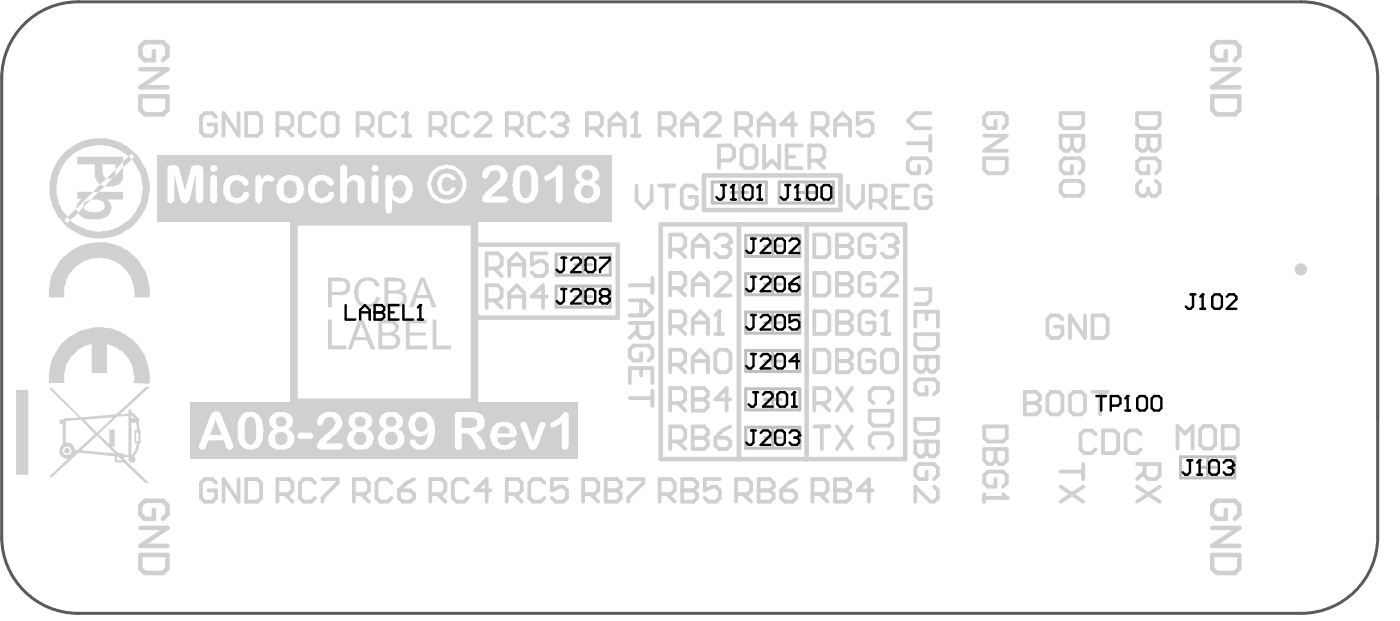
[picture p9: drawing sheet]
<svg xmlns="http://www.w3.org/2000/svg" width="77mm" height="34mm" viewBox="0 0 77 34" stroke-linecap="round" stroke-linejoin="round" font-family="sans-serif">
<g fill="none" stroke="#c0c0c0" stroke-width=".17">
<path d="M30.7 14h3v1.2h-3zM30.7 15.8h3v1.1h-3zM31.7 16.3h.9M31.7 14.6h.9M32.2 14.1v.9M32.2 15.9v.9M39.3 10h3v1.2h-3zM40.3 10.6h1M40.8 10.1v1M41.2 13h2.9v1.1h-2.9zM41.2 15.1h2.9v1.1h-2.9zM41.2 17.2h2.9v1.2h-2.9z"/>
<path d="M41.2 19.3h2.9v1.2h-2.9zM42.2 19.9h.9M42.2 15.7h.9M42.2 17.8h.9M42.2 13.5h.9M42.6 13.1v.9M42.6 15.2v.9M42.6 17.3v.9M42.6 19.4v.9M43 10h3v1.2h-3zM44 10.6h1M44.5 10.1v1"/>
<path d="M76 10.7v12.5M41.2 21.4h2.9v1.2h-2.9zM41.2 23.5h2.9v1.2h-2.9zM42.2 24.1h.9M42.2 22h.9M42.6 21.6v.9M42.6 23.7v.9M65.1 25.2h3v1.1h-3zM66.2 25.8h.9M66.6 25.3v.9"/>
</g>
<path d="M1.1 1.6a4.2 4.2 0 0 1 3.2-1.5h67.5a4.2 4.2 0 0 1 4.2 4.2v25.3a4.2 4.2 0 0 1-4.2 4.2h-67.5a4.2 4.2 0 0 1-4.2-4.2v-25.3a4.2 4.2 0 0 1 1-2.7z" fill="none" stroke="#5a5a5a" stroke-width=".17"/>
<g fill="none" stroke="#d0d0d0" stroke-width=".25">
<path d="M26.2 13.5h7.9v4h-7.7l-.2-.2M36.5 12.4h13.5v12.9h-13.5zM38.8 9.7v1.9M38.9 9.7h7.5v1.9h-7.5M40.8 12.4v12.9M44.5 12.4v12.9M66.9 5.3h1.5v.8l-.3 .2h-1l-.2-.2zM66.9 3.8h1.5l-1.5 1h1.5M67.6 2.8v.5h-.5l-.2-.2v-.5l.2-.3h1l.3 .3v.5l-.3 .2M7.7 29.1h1.5l-1.5 1h1.5M7.7 30.6h1.5v.7l-.2 .3h-1l-.3-.3zM8.5 28.1v.5h-.5l-.3-.3v-.5l.3-.2h1l.2 .2v.5l-.2 .3"/>
<path d="M66.9 30.6h1.5v.7l-.3 .3h-1l-.2-.3zM66.9 29.1h1.5l-1.5 1h1.5M67.6 28.1v.5h-.5l-.2-.3v-.5l.2-.2h1l.3 .2v.5l-.3 .3"/>
</g>
<path d="M16.2 12.2h10v10h-10z" fill="none" stroke="#d0d0d0" stroke-width=".42"/>
<g fill="none" stroke="#d0d0d0" stroke-width=".21">
<path d="M11.9 6.4l-.2-.2h-.4l-.2 .2v.9l.2 .2h.4l.2-.2v-.4h-.4M13.2 6.2v1.3l-.9-1.3v1.3M13.6 6.2h.6l.2 .2v.9l-.2 .2h-.6zM15.3 7.1h.6l.2-.2v-.5l-.2-.2h-.6v1.3M15.7 7.1l.4 .4M17.4 6.4l-.2-.2h-.4l-.2 .2v.9l.2 .2h.4l.2-.2M17.8 6.4l.2-.2h.4l.2 .2v.9l-.2 .2h-.4l-.2-.2zM19.7 7.1h.7l.2-.2v-.5l-.2-.2h-.7v1.3M20.1 7.1l.5 .4M21.8 6.4l-.2-.2h-.4l-.2 .2v.9l.2 .2h.4l.2-.2M22.2 7.5h.4M22.4 6.2h.1"/>
<path d="M22.4 6.2v1.3M22.4 6.2l-.2 .2M26.9 14.8h.6l.2-.2v-.4l-.2-.2h-.6v1.2M26.9 16.6h.6l.2-.3v-.4l-.2-.2h-.6v1.3M27.3 16.6l.4 .4M27.3 14.8l.4 .4M28 7.1h.6l.2-.2v-.5l-.2-.2h-.6v1.3M28.1 15.2v-.8l.4-.4 .4 .4v.8M28.1 17v-.9l.4-.4 .4 .4v.9M28.1 16.3h.8M28.1 14.6h.8M28.4 7.1l.4 .4"/>
<path d="M30 6.4l-.2-.2h-.4l-.2 .2v.9l.2 .2h.4l.2-.2M30.2 16.3h-.9l.7-.6v1.3M30.2 14h-.9v.6l.5-.2h.2l.2 .2v.4l-.2 .2h-.4l-.3-.2M30.5 6.4l.2-.2h.4l.2 .2v.2M30.9 6.9h.2M31.1 6.9l.2 .2v.2l-.2 .2h-.4l-.2-.2M31.3 6.6h.1M31.3 6.6l-.2 .3M32.4 7.1h.6l.2-.2v-.5l-.2-.2h-.6v1.3M32.8 7.1l.4 .4M33.6 6.9h.9M33.6 7.5v-.9l.5-.4 .4 .4v.9"/>
<path d="M34.8 16.6h.8l.4 .4-.4 .4h-.8M34.8 15.7h1.2M34.8 17.8h1.2v.6l-.2 .2h-.4l-.2-.2v-.6M34.9 7.5h.4M35.1 6.2h.1M35.1 6.2v1.3M35.1 6.2l-.2 .2M35.2 18.2l-.4 .4M35.4 19.5v.4h-.4l-.2-.2v-.5l.2-.2h.8l.2 .2v.5l-.2 .2M35.4 16.6v.8M36 15.3v.8M39.7 8.8h.6l.2-.2v-.4l-.2-.2h-.6v1.3"/>
<path d="M40.6 7.1h.6l.2-.2v-.5l-.2-.2h-.6v1.3M40.9 8.2l.2-.2h.4l.3 .2v.9l-.3 .2h-.4l-.2-.2zM41 7.1l.4 .4M41.9 7.5v-.9l.4-.4 .4 .4v.9M41.9 6.9h.8M42.2 8v1.3l.4-.5 .4 .5v-1.3M43.4 8.6h.4M43.9 6.9h-.8l.6-.7v1.3M44.2 8h-.8v1.3h.8M44.7 8.8h.6l.2-.2v-.4l-.2-.2h-.6v1.3M44.8 7.1h.7l.2-.2v-.5l-.2-.2h-.7v1.3M44.9 17.2h.7l.2 .2v.8l-.2 .2h-.7z"/>
<path d="M44.9 19.3h.7l.2 .2v.8l-.2 .2h-.7zM44.9 12.9h.7l.2 .2v.9l-.2 .2h-.7zM44.9 15h.7l.2 .2v.9l-.2 .2h-.7zM45.1 8.8l.4 .5M45.3 7.1l.4 .4M46.1 7.5v-.9l.4-.4 .4 .4v.9M46.1 6.9h.8M46.2 19.9h.1M46.2 13.5h.1M46.2 15.7h.1M46.2 17.8h.1M46.2 17.2h.6l.2 .2v.2l-.2 .2 .2 .2v.2l-.2 .2h-.6z"/>
<path d="M46.2 19.3h.6l.2 .2v.2l-.2 .2 .2 .2v.2l-.2 .2h-.6zM46.2 12.9h.6l.2 .2v.2l-.2 .2 .2 .3v.2l-.2 .2h-.6zM46.2 15h.6l.2 .2v.3l-.2 .2 .2 .2v.2l-.2 .2h-.6zM46.2 19.9h.6M46.2 13.5h.6M46.2 15.7h.6M46.2 17.8h.6M48.2 6.2h-.9v.7l.4-.3h.3l.2 .3v.4l-.2 .2h-.5l-.2-.2M48.3 17.4l-.2-.2h-.5l-.2 .2v.8l.2 .2h.5l.2-.2v-.4h-.5M48.3 19.5l-.2-.2h-.5l-.2 .2v.8l.2 .2h.5l.2-.2v-.4h-.5M48.3 13.1l-.2-.2h-.5l-.2 .2v.9l.2 .2h.5l.2-.2v-.5h-.5M48.3 15.2l-.2-.2h-.5l-.2 .2v.9l.2 .2h.5l.2-.2v-.4h-.5"/>
<path d="M48.7 19.5l.2-.2h.4l.2 .2v.8l-.2 .2h-.4l-.2-.2zM48.7 13.1l.2-.2h.4l.2 .2v.2M48.7 15.2l.2-.2h.4l.2 .2v.3l-.8 .8h.8M48.7 18.4h.4M48.9 17.2h.1M48.9 17.2l-.2 .2M48.9 17.2v1.2M49.1 13.5h.2M49.3 13.5l.2 .3v.2l-.2 .2h-.4l-.2-.2M49.5 13.3h.1M49.5 13.3l-.2 .2M50.1 7.9h1.2"/>
<path d="M50.5 15.9h.8v.7l-.2 .2h-.6M50.5 18v-.8h1.3v.8M50.5 18.4h1.3v.6l-.3 .2h-.8l-.2-.2zM50.5 19.7h1.3v.6l-.3 .2h-.2l-.2-.2-.2 .2h-.2l-.2-.2zM50.7 9.1v.5h-.4l-.2-.3v-.4l.2-.2h.8l.2 .2v.4l-.2 .3M51.1 19.7h.1M51.1 17.2v.4M51.1 19.7v.6M51.3 6.2h-.8l-.4 .4 .4 .5h.8M51.3 7.5v.8M54.3 8.7h1.3v.6l-.2 .3h-.9l-.2-.3zM54.3 7.5h1.3l-1.3 .8h1.3"/>
<path d="M54.9 6.6v.5h-.4l-.2-.2v-.5l.2-.2h.9l.2 .2v.5l-.2 .2M58.6 17.6l-.2-.2h-.4l-.2 .2v.8l.2 .2h.4l.2-.2v-.4h-.4M59.9 17.4v1.2l-.9-1.2v1.2M60.3 17.4h.6l.2 .2v.8l-.2 .2h-.6zM11.9 26.6l-.2-.2h-.4l-.2 .2v.8l.2 .2h.4l.2-.2v-.4h-.4M13.2 26.4v1.2l-.9-1.2v1.2M13.6 26.4h.6l.2 .2v.8l-.2 .2h-.6zM15.3 27.2h.6l.2-.2v-.4l-.2-.2h-.6v1.2M15.7 27.2l.4 .4M17.4 26.6l-.2-.2h-.4l-.2 .2v.8l.2 .2h.4l.2-.2M17.8 26.4h.8v.2l-.8 .8v.2M19.5 27.2h.6l.3-.2v-.4l-.3-.2h-.6v1.2"/>
<path d="M19.9 27.2l.5 .4M21.6 26.6l-.2-.2h-.4l-.2 .2v.8l.2 .2h.4l.2-.2M22 27h.6l.2 .2v.2l-.2 .2h-.4l-.2-.2zM22.8 26.4l-.4 .2-.4 .4M28 27.2h.6l.2-.2v-.4l-.2-.2h-.6v1.2M28.4 27.2l.4 .4M30 26.6l-.2-.2h-.4l-.2 .2v.8l.2 .2h.4l.2-.2M31.3 26.4h-.8v.6l.4-.2h.2l.2 .2v.4l-.2 .2h-.4l-.2-.2M32.2 27.2h.6l.2-.2v-.4l-.2-.2h-.6v1.2M32.6 27.2l.4 .4M33.4 27h.1M33.4 26.4h.7l.2 .2v.2l-.2 .2 .2 .2v.2l-.2 .2h-.7z"/>
<path d="M33.4 27h.7M34.7 26.4h.8v.2l-.8 .8v.2M34.8 21.1v-.8h1.2v.8M34.8 21.9h1.2M35.4 20.3v.4M36 21.5v.9M40.6 27.2h.6l.2-.2v-.4l-.2-.2h-.6v1.2M41 27.2l.4 .4M41.9 27h.1M41.9 26.4h.6l.2 .2v.2l-.2 .2 .2 .2v.2l-.2 .2h-.6zM41.9 27h.6M43.1 27h.6l.2 .2v.2l-.2 .2h-.4l-.2-.2z"/>
<path d="M43.9 26.4l-.4 .2-.4 .4M44.8 27.2h.7l.2-.2v-.4l-.2-.2h-.7v1.2M44.9 23.5h.9M44.9 22.2h.7l.2-.2v-.4l-.2-.2h-.7v1.2M45.3 27.2l.4 .4M45.4 23.5v1.2M45.4 22.2l.4 .4M46.1 27h.1M46.1 26.4h.6l.2 .2v.2l-.2 .2 .2 .2v.2l-.2 .2h-.6zM46.1 27h.6M46.2 23.5l.8 1.2M46.2 21.4l.8 1.2"/>
<path d="M47 23.5l-.8 1.2M47 21.4l-.8 1.2M48.2 27h-.9l.7-.6v1.2M50.5 23.1h1.3v.6l-.3 .2h-.8l-.2-.2zM50.5 24.3h1.3v.7l-.3 .2h-.2l-.2-.2-.2 .2h-.2l-.2-.2zM51.1 24.3h.1M51.1 21.3v.4h-.4l-.2-.2v-.4l.2-.2h.8l.3 .2v.4l-.3 .2M51.1 26v.4h-.4l-.2-.2v-.4l.2-.2h.8l.3 .2v.4l-.3 .2M51.1 24.3v.7M51.5 26.8l.3 .2v.4l-.3 .2h-.2l-.8-.8v.8M54.3 23.5h1.3v.6l-.2 .2h-.9l-.2-.2zM54.3 24.7h1.3v.7l-.2 .2h-.3l-.2-.2-.2 .2h-.2l-.2-.2z"/>
<path d="M54.3 27.2v.4M54.3 27.4h1.3M54.9 24.7h.1M54.9 26.4v.4h-.4l-.2-.2v-.4l.2-.2h.9l.2 .2v.4l-.2 .2M54.9 24.7v.7M55.4 27.2l.2 .2M55.6 27.4h.1M56.6 22.2h.1M56.6 21.6h.6l.2 .2v.2l-.2 .2 .2 .2v.2l-.2 .2h-.6zM56.6 22.2h.6M57.8 21.8l.2-.2h.4l.2 .2v.8l-.2 .2h-.4l-.2-.2zM58.5 26h1.3"/>
<path d="M58.5 26.8l1.3 .8M59 21.8l.3-.2h.4l.2 .2v.8l-.2 .2h-.4l-.3-.2zM59.8 25.6v.8M59.8 26.8l-1.3 .8M60.3 21.6h.8M60.5 23.9l-.3-.2h-.4l-.2 .2v.9l.2 .2h.4l.3-.2M60.7 21.6v1.2M60.9 23.7h.6l.2 .2v.9l-.2 .2h-.6zM62.7 25.6h1.3v.6l-.2 .2h-.4l-.2-.2v-.6M62.7 26.8l1.3 .8M62.9 23.9l-.2-.2h-.4l-.2 .2v.9l.2 .2h.4l.2-.2M63.2 26l-.5 .4"/>
<path d="M64 26.8l-1.3 .8M65 24.7v-1.2l.4 .4 .4-.4v1.2M66.2 23.7l.2-.2h.5l.2 .2v.8l-.2 .2h-.5l-.2-.2zM67.5 23.5h.6l.2 .2v.8l-.2 .2h-.6z"/>
</g>
<path d="M3.4 14.3l.2-.2a2.77 2.77 0 0 1 3.1-.5 2.77 2.77 0 0 1 1.5 2.8h-.8a1.8 1.8 0 0 0-1.2-2 1.94 1.94 0 0 0-2.7 2h-.8a2.85 2.85 0 0 1 .7-2.1zM3.4 19a2.8 2.8 0 0 1 3.2-.7 2.8 2.8 0 0 1 1.6 2.8h-.8a1.86 1.86 0 0 0-1.5-2.1v1.6h-.8v-1.6a1.91 1.91 0 0 0-1.6 2.1h-.8v-.2a2.72 2.72 0 0 1 .7-1.9z" fill="#d0d0d0"/>
<path d="M7.7 5.3h1.5v.8l-.2 .2h-1l-.3-.2zM7.7 3.8h1.5l-1.5 1h1.5M8.5 2.8v.5h-.5l-.3-.2v-.5l.3-.3h1l.2 .3v.5l-.2 .2" fill="none" stroke="#d0d0d0" stroke-width=".25"/>
<g fill="none" stroke="#d0d0d0" stroke-width=".21">
<path d="M58.5 6.2h1.3v.7l-.2 .2h-.9l-.2-.2zM58.5 7.5h1.3v.6l-.2 .2h-.2l-.2-.2-.3 .2h-.2l-.2-.2zM58.5 10.2l.2-.2h.9l.2 .2v.4l-.2 .2h-.9l-.2-.2zM59.2 7.5h.1M59.2 9.1v.5h-.5l-.2-.3v-.4l.2-.2h.9l.2 .2v.4l-.2 .3M59.2 7.5v.6M62.7 6.2h1.3v.7l-.2 .2h-.8l-.3-.2zM62.7 7.5h1.3v.6l-.2 .2h-.2l-.2-.2-.2 .2h-.2l-.3-.2zM63 10l-.3 .2v.4l.3 .2h.2l.2-.2M63.4 7.5h.1M63.4 9.1v.5h-.4l-.3-.3v-.4l.3-.2h.8l.2 .2v.4l-.2 .3M63.4 7.5v.6"/>
<path d="M63.4 10.4v.2M63.4 10.6l.2 .2M63.6 10.8h.1M63.8 10l.2 .2v.4l-.2 .2h-.2M48 22.6h1.2v.6l-.2 .3h-.8l-.2-.3zM48.2 22.2l-.2-.2v-.4l.2-.2h.8l.2 .2v.4l-.2 .2M48.2 24.7l-.2-.2v-.4l.2-.2h.8l.2 .2v.4l-.2 .2"/>
</g>
<g fill="#d0d0d0">
<path d="M7.5 23.8v.5h.1v-.5zM7.3 23.3v1.8l.3-.6v-.1h-.2v-.7h.2v-.3l-.1-.1zM7.3 22.9v.1h.1zM6.5 25.1v.3h.2zM5.4 23.9l.6 .6v-.8h.3v.9h-.1l.3 .4 .6 .1v-2.2l-.6 .1zM4.6 23.1l.8 .7 .8-.8zM4.5 24.8l1.8 .2-.9-1zM3.6 23.2v1.2h.3l.2 .4h.2l.9-.9-.7-.8zM3.5 24.8a.16 .16 0 0 1 .3 0 .16 .16 0 0 1-.3 0zM3.5 24.8a.25 .25 0 0 0 .5 0 .25 .25 0 0 0-.5 0zM2.7 21.4h.1l1.7 1.6 1.9-.2 1.7-1.5h.2l-1.7 1.5h.5v-.2h.2v.1l.4 .3 .1 1.4h-.1l-.1 .6a.16 .16 0 0 0-.2 .1 .16 .16 0 0 0 .1 .2 .19 .19 0 0 1-.3 .2 .19 .19 0 0 1-.1-.3h-.3v.1l1.4 1.3h-.2l-1.2-1.1h-.5v-.4l-2-.2-1.5 1.4-.1-.1 1.1-.9a.44 .44 0 0 1-.5-.3 .44 .44 0 0 1 .2-.5v-1.1h-.2v-.3l1-.1zM.9 21.5h.7v4.7h-.7z"/>
<path d="M3.7 8.8a2.46 2.46 0 0 0 0 3.2l-.2 .1 .2 .2 .2-.2-.2-.1 .5-.5 .1-.3 .2-.2h-.2v-.4h.8l-.9 .9 .1 .3-.4 .3a2.37 2.37 0 0 0 3.2 0 2.37 2.37 0 0 0 .2-3.3l.1-.2-.1-.1-.2 .1 .2 .2-.5 .4v.3a.75 .75 0 0 1-1 .8l.4-.5-.1 .1-.2-.1 .5-.4v-.3h-.7v.6l.2 .1-.4 .4 .3 .1-.4 .3h1.4v.4h-.9a.63 .63 0 0 1 .2 .8 .63 .63 0 0 1-.7 .3h-.3a.96 .96 0 0 1-.8-.3l.3-.4a.43 .43 0 0 1 .4-.4l-.4 .4a.69 .69 0 0 0 1.2-.1 .63 .63 0 0 0-.8-.3l.4-.4h-.3l.4-.4-.3-.4v-.7h-.9v-.5h2.5v.3l-.4 .5-.1 .4 .5-.6v-.3l.3-.3a2.39 2.39 0 0 0-3.4 .2zM2.7 10.4a2.8 2.8 0 0 1 5.6 0 2.8 2.8 0 0 1-5.6 0z"/>
</g>
<g fill="none" stroke="#d0d0d0" stroke-width=".21">
<path d="M35.1 10.2v.9l.4 .4 .5-.4v-.9M36.4 10.2h.8M36.4 7.1h.6l.2-.2v-.5l-.2-.2h-.6v1.3M36.8 10.2v1.3M36.8 7.1l.4 .4M37 13.8h.6l.2-.3v-.4l-.2-.2h-.6v1.3M37.4 13.8l.4 .4M37.6 7.5v-.9l.5-.4 .4 .4v.9M37.6 6.9h.9M38.2 14.2v-.9l.4-.4 .5 .4v.9M38.2 19.9h.9M38.2 13.5h.9"/>
<path d="M38.5 10.4l-.3-.2h-.4l-.2 .2v.9l.2 .2h.4l.3-.2v-.4h-.5M38.9 6.4l.2-.2h.4l.2 .2v.2l-.8 .9h.8M39.5 19.5l.2-.2h.4l.2 .2v.8l-.2 .2h-.4l-.2-.2zM39.5 13.1l.2-.2h.4l.2 .2v.2M39.9 13.5h.2M40.1 13.5l.2 .3v.2l-.2 .2h-.4l-.2-.2M40.3 13.3h.1M40.3 13.3l-.2 .2M46.8 10.2v.9l.4 .4 .4-.4v-.9M48 11.1h.7l.2-.2v-.5l-.2-.2h-.7v1.3M48.5 11.1l.4 .4M49.3 10.9h.4"/>
<path d="M50.1 10.2h-.8v1.3h.8M51.4 10.4l-.2-.2h-.5l-.2 .2v.9l.2 .2h.5l.2-.2v-.4h-.5M23.7 27.2h.7l.2-.2v-.4l-.2-.2h-.7v1.2M24.2 27.2l.4 .4M25.8 26.6l-.2-.2h-.4l-.2 .2v.8l.2 .2h.4l.2-.2M27.1 27h-.9l.7-.6v1.2M36.4 27.2h.6l.2-.2v-.4l-.2-.2h-.6v1.2M36.8 27.2l.4 .4M37 20.1h.6l.2-.2v-.4l-.2-.2h-.6v1.2M37 24.3h.6l.2-.2v-.4l-.2-.2h-.6v1.2M37.4 24.3l.4 .4M37.4 20.1l.4 .4"/>
<path d="M37.6 27h.1M37.6 26.4h.7l.2 .2v.2l-.2 .2 .2 .2v.2l-.2 .2h-.7zM37.6 27h.7M38.2 24.1h.1M38.2 23.5h.7l.2 .2v.2l-.2 .2 .2 .2v.2l-.2 .2h-.7zM38.2 20.5v-.8l.4-.4 .5 .4v.8M38.2 24.1h.7M39.5 24.1h.6l.2 .2v.2l-.2 .2h-.4l-.2-.2zM39.7 26.4h-.8v.6l.4-.2h.2l.2 .2v.4l-.2 .2h-.4l-.2-.2M40.3 23.5l-.4 .2-.4 .4"/>
</g>
<g fill="#d0d0d0">
<path d="M19.7 15.6a.74 .74 0 0 1 1.3 .2h-.2a.52 .52 0 0 0-.7-.3 .52 .52 0 0 0-.3 .7 .49 .49 0 0 0 .4 .6 .49 .49 0 0 0 .6-.5l.2 .1a.74 .74 0 0 1-.9 .5 .74 .74 0 0 1-.6-.9z"/>
<path d="M18.3 15.5v.6h.4a.3 .3 0 0 0 .4-.3 .3 .3 0 0 0-.3-.3zM18.1 15.3h.8a.47 .47 0 0 1 .4 .6 .47 .47 0 0 1-.6 .4h-.4v.6h-.2z"/>
<path d="M21.4 15.5v.5h.5a.24 .24 0 0 0 .2-.3 .24 .24 0 0 0-.2-.2zM21.4 16.2v.5h.5a.29 .29 0 0 0 .3-.3 .29 .29 0 0 0-.4-.2zM21.2 15.3h.7a.43 .43 0 0 1 .4 .3 .43 .43 0 0 1-.2 .5 .44 .44 0 0 1 .3 .5 .44 .44 0 0 1-.5 .3h-.7z"/>
<path d="M23.3 15.5l-.3 .8h.6zM23.2 15.3h.2l.7 1.6h-.3l-.1-.5h-.7l-.2 .5h-.2z"/>
</g>
<g fill="none" stroke="#d0d0d0" stroke-width=".21">
<path d="M23.7 7.1h.7l.2-.2v-.5l-.2-.2h-.7v1.3M24.2 7.1l.4 .4M25.8 6.4l-.2-.2h-.4l-.2 .2v.9l.2 .2h.4l.2-.2M26.2 6.4l.2-.2h.5l.2 .2v.2l-.9 .9h.9M37 15.9h.6l.2-.2v-.5l-.2-.2h-.6v1.3M37 18h.6l.2-.2v-.4l-.2-.2h-.6v1.2M37.4 18l.4 .4M37.4 15.9l.4 .4M38.2 16.3v-.8l.4-.5 .5 .5v.8M38.2 18.4v-.8l.4-.4 .5 .4v.8M38.2 15.7h.9M38.2 17.8h.9"/>
<path d="M39.5 15.2l.2-.2h.4l.2 .2v.3l-.8 .8h.8M39.5 18.4h.4M39.7 17.2h.1M39.7 17.2v1.2M39.7 17.2l-.2 .2M37 22.2h.6l.2-.2v-.4l-.2-.2h-.6v1.2M37.4 22.2l.4 .4M38.2 22h.1M38.2 21.4h.7l.2 .2v.2l-.2 .2 .2 .2v.2l-.2 .2h-.7zM38.2 22h.7M40.3 22h-.8l.6-.6v1.2"/>
</g>
<g fill="#d0d0d0">
<path d="M18.1 17.6h.2v1.4h.8v.3h-1z"/>
<path d="M22.4 17.6h1.1v.2h-.9v.5h.9v.2h-.9v.5h1v.3h-1.2z"/>
<path d="M23.9 17.6h.2v1.4h.8v.3h-1z"/>
<path d="M19.9 17.8l-.2 .8h.5zM19.8 17.6h.2l.7 1.7h-.2l-.3-.6h-.6l-.2 .6h-.2z"/>
<path d="M21.1 17.8v.5h.4a.26 .26 0 0 0 .3-.2 .26 .26 0 0 0-.3-.3zM21.1 18.5v.5h.5a.28 .28 0 0 0 .2-.3 .28 .28 0 0 0-.3-.2zM20.9 17.6h.7a.38 .38 0 0 1 .4 .3 .38 .38 0 0 1-.2 .5 .47 .47 0 0 1 .3 .6 .47 .47 0 0 1-.6 .3h-.6z"/>
</g>
<path d="M10.5 22.2h21.4v3.1h-21.4z" fill-rule="evenodd" fill="#d0d0d0"/>
<g fill="#fff">
<path d="M16.4 24l.1-.2 .7 .1a.16 .16 0 0 1 .1 .2 .16 .16 0 0 1-.2 .1h-.6z"/>
<path d="M17.5 23h.1a.69 .69 0 0 1 .9-.3 .69 .69 0 0 1 .3 .9l-.8 .8 .9 .1a.16 .16 0 0 1 0 .2 .16 .16 0 0 1-.2 .1h-1l-.2-.2a.84 .84 0 0 1 .5-.6l.2-.2a.44 .44 0 0 0 .1-.8 .44 .44 0 0 0-.5 .4 .21 .21 0 0 1-.3-.1 .21 .21 0 0 1 0-.3z"/>
<path d="M28.7 23.3h.1h.3l.3 1 .3-.9a.2 .2 0 0 1 .3-.1 .2 .2 0 0 1 0 .3l-.3 .9a.24 .24 0 0 1-.2 .3 .24 .24 0 0 1-.3-.2l-.5-1.1z"/>
<path d="M30.4 23.3l.5-.3a.35 .35 0 0 1 .4-.3l.1 .1-.1 1.9a.18 .18 0 0 1-.2 .1 .18 .18 0 0 1-.1-.2v-1.3l-.4 .2h-.2z"/>
<path d="M11.9 23.1l-.3 .9h.6zM11.6 22.8a.35 .35 0 0 1 .4-.1 .35 .35 0 0 1 .3 .3l.5 1.4a.24 .24 0 0 1-.1 .4 .24 .24 0 0 1-.3-.3v-.2h-.9l-.1 .2a.22 .22 0 0 1-.3 .3 .22 .22 0 0 1 0-.4z"/>
<path d="M13.6 23.1l-.1 .6a.59 .59 0 0 0 .4 .8 1.18 1.18 0 0 0 .2-1.2 .28 .28 0 0 0-.2-.3 .28 .28 0 0 0-.3 .1zM13.3 22.9a.73 .73 0 0 1 .9-.1 .73 .73 0 0 1 .3 .8v.3a.72 .72 0 0 1-.7 .9 .72 .72 0 0 1-.7-1 1.02 1.02 0 0 1 .2-.9z"/>
<path d="M15.2 23.2a.3 .3 0 0 0 .6 0 .3 .3 0 0 0-.6 0zM15.2 24.2a.36 .36 0 0 0 .7 0 .36 .36 0 0 0-.7 0zM15 22.9a.69 .69 0 0 1 1.2 .3l-.1 .3-.2 .1a.62 .62 0 0 1 .3 .8 .62 .62 0 0 1-.8 .4 .59 .59 0 0 1-.6-.5 .59 .59 0 0 1 .3-.7 .5 .5 0 0 1-.1-.7z"/>
<path d="M19.6 23.3a.3 .3 0 0 0 .6 0 .3 .3 0 0 0-.6 0zM19.5 24.2a.36 .36 0 0 0 .7 0 .36 .36 0 0 0-.7 0zM19.3 23a.69 .69 0 0 1 .7-.3 .69 .69 0 0 1 .5 .6l-.2 .4a.61 .61 0 0 1 .2 .8 .61 .61 0 0 1-.8 .3 .59 .59 0 0 1-.5-.5 .59 .59 0 0 1 .3-.7 .46 .46 0 0 1-.2-.6z"/>
<path d="M21.3 23.2a.3 .3 0 0 0 .6 0 .3 .3 0 0 0-.6 0zM21.2 24.2a.35 .35 0 0 0 .7 0 .35 .35 0 0 0-.7 0zM21.1 22.9l.3-.2a.64 .64 0 0 1 .8 .7l-.2 .2a.62 .62 0 0 1 .3 .8 .62 .62 0 0 1-.8 .4 .6 .6 0 0 1-.6-.5 .6 .6 0 0 1 .3-.7 .45 .45 0 0 1-.1-.7z"/>
<path d="M23 23.1a.39 .39 0 0 0-.1 .5 .39 .39 0 0 0 .6 .1v-.1a.37 .37 0 0 0 0-.5 .37 .37 0 0 0-.5 0zM22.7 23v-.1a.78 .78 0 0 1 .9-.1 .78 .78 0 0 1 .4 .8 1 1 0 0 1-.7 1.2 .48 .48 0 0 1-.6-.6 .18 .18 0 0 1 .2 0 .18 .18 0 0 1 .1 .2 .4 .4 0 0 0 .4 0 .4 .4 0 0 0 .2-.4v-.1a.66 .66 0 0 1-.9-.1 .66 .66 0 0 1 0-.8z"/>
<path d="M25.5 23v.6h.4a.31 .31 0 0 0 .4-.1 .31 .31 0 0 0-.1-.4zM25.1 22.7h1a.58 .58 0 0 1 .7 .5 .58 .58 0 0 1-.6 .6l.3 .3a.67 .67 0 0 1 .2 .7 .32 .32 0 0 1-.4-.3l-.2-.2a.43 .43 0 0 0-.4-.4h-.2v.7a.2 .2 0 0 1-.2 .2 .2 .2 0 0 1-.2-.2z"/>
<path d="M27.5 23.6v.3h.6a.37 .37 0 0 0-.2-.3 .37 .37 0 0 0-.4 0zM27.3 23.4a.76 .76 0 0 1 .8-.1 .76 .76 0 0 1 .4 .7l-.1 .1h-.9a.37 .37 0 0 0 .4 .4l.3-.1a.17 .17 0 0 1 .2-.1 .17 .17 0 0 1 .1 .1 .17 .17 0 0 1-.2 .2l-.1 .1a.77 .77 0 0 1-.9-.1 .77 .77 0 0 1-.2-.9z"/>
</g>
<path d="M8.7 8.6h25v3.6h-25z" fill-rule="evenodd" fill="#d0d0d0"/>
<g fill="#fff">
<path d="M9.2 9.2l.2-.1h.4l.4 1.4 .4-1.4h.5l.1 .3v1.6a.2 .2 0 0 1-.1 .2 .2 .2 0 0 1-.3-.2v-1.4l-.3 1.3a.3 .3 0 0 1-.3 .3 .3 .3 0 0 1-.3-.3l-.3-1.3v1.4a.2 .2 0 0 1-.2 .2 .2 .2 0 0 1-.2-.2z"/>
<path d="M12.4 9.9a.8 .8 0 0 1 1.3 .1 .19 .19 0 0 1-.2 .2 .19 .19 0 0 1-.2-.2 .46 .46 0 0 0-.6 .2 .46 .46 0 0 0 .3 .7 .38 .38 0 0 0 .5-.3 .23 .23 0 0 1 .3 .2 .23 .23 0 0 1-.3 .2 .79 .79 0 0 1-1 0 .79 .79 0 0 1-.1-1z"/>
<path d="M14.1 9.7h.1a.21 .21 0 0 1 .3 .2 .35 .35 0 0 1 .3-.3 .35 .35 0 0 1 .3 .3l-.1 .1a.34 .34 0 0 0-.4 0 .34 .34 0 0 0-.1 .3v.7a.2 .2 0 0 1-.2 .2 .2 .2 0 0 1-.2-.2z"/>
<path d="M17.1 10a.76 .76 0 0 1 1.3 .1v.1a.47 .47 0 0 1-.5-.3 .49 .49 0 0 0-.5 .4 .49 .49 0 0 0 .2 .6 .54 .54 0 0 0 .6-.3 .22 .22 0 0 1 .3 .1 .22 .22 0 0 1-.2 .3 .8 .8 0 0 1-1 0 .8 .8 0 0 1-.2-1z"/>
<path d="M18.8 9.2a.21 .21 0 0 1 .2-.1 .21 .21 0 0 1 .2 .2v.6v-.1a.52 .52 0 0 1 .6-.1 .52 .52 0 0 1 .3 .5v.8a.2 .2 0 0 1-.2 .2 .2 .2 0 0 1-.2-.2v-.7a.31 .31 0 0 0-.3-.4 .31 .31 0 0 0-.2 .5v.6a.2 .2 0 0 1-.2 .2 .2 .2 0 0 1-.2-.2z"/>
<path d="M26.7 9.4a.71 .71 0 0 1 .8-.3 .71 .71 0 0 1 .5 .7l-.2 .4-.7 .6h.8l.2 .2-.1 .1-1.2 .1a.33 .33 0 0 1-.2-.3 .33 .33 0 0 1 .2-.3l.5-.4a.43 .43 0 0 0 .3-.4 .43 .43 0 0 0-.2-.4 .5 .5 0 0 0-.5 .4 .2 .2 0 0 1-.3-.1 .2 .2 0 0 1 .1-.2z"/>
<path d="M30 9.7l.7-.4a.19 .19 0 0 1 .2-.2 .19 .19 0 0 1 .1 .2v1.6a.2 .2 0 0 1-.1 .3 .2 .2 0 0 1-.2-.2v-1.3l-.5 .3-.2-.1z"/>
<path d="M11.6 9.3a.2 .2 0 0 1 .4 0 .2 .2 0 0 1-.4 0zM11.6 9.7l.3-.1 .1 .2v1.2a.2 .2 0 0 1-.2 .2 .2 .2 0 0 1-.2-.2z"/>
<path d="M15.8 10l-.1 .2a.42 .42 0 0 0 0 .6 .42 .42 0 0 0 .6 0 .5 .5 0 0 0 .1-.6 .5 .5 0 0 0-.5-.3zM15.2 10.4a.8 .8 0 0 1 1.6 0 .8 .8 0 0 1-1.6 0z"/>
<path d="M20.5 9.3a.2 .2 0 0 1 .4 0 .2 .2 0 0 1-.4 0zM20.5 9.7l.3-.1 .1 .1v1.3a.2 .2 0 0 1-.2 .2 .2 .2 0 0 1-.2-.2z"/>
<path d="M21.8 10v.1a.51 .51 0 0 0 .2 .8 .49 .49 0 0 0 .4-.5 .49 .49 0 0 0-.5-.5zM21.3 9.7l.1-.1 .2 .1v.2a.64 .64 0 0 1 .8-.2 .64 .64 0 0 1 .4 .7 .65 .65 0 0 1-.3 .7 .65 .65 0 0 1-.8-.1l-.1 .5a.2 .2 0 0 1-.1 .3 .2 .2 0 0 1-.2-.3z"/>
<path d="M24.2 9.8h.1a.5 .5 0 0 1 .8 .1h-.2a.31 .31 0 0 0-.4-.1 .31 .31 0 0 0-.1 .4 .28 .28 0 0 0 .2 .3 .28 .28 0 0 0 .3-.2l.2 .1a.54 .54 0 0 1-.7 .3 .54 .54 0 0 1-.2-.8zM23.8 10.1a.86 .86 0 0 0 1.7 0 .86 .86 0 0 0-1.7 0zM23.6 10.1a1.08 1.08 0 0 1 2.1 0 1.08 1.08 0 0 1-2.1 0z"/>
<path d="M28.8 9.5l-.1 .7a.58 .58 0 0 0 .2 .7 .42 .42 0 0 0 .4-.6v-.1a.74 .74 0 0 0-.2-.8h-.2zM28.6 9.2h.1a.7 .7 0 0 1 .7 0 .7 .7 0 0 1 .3 .7v.2a.81 .81 0 0 1-.2 .8 .81 .81 0 0 1-.8 .2 1.41 1.41 0 0 1-.4-1.5z"/>
<path d="M32.1 9.7a.3 .3 0 0 0 .6 0 .3 .3 0 0 0-.6 0zM32 10.6a.36 .36 0 0 0 .7 0 .36 .36 0 0 0-.7 0zM31.8 9.4a.68 .68 0 0 1 .8-.3 .68 .68 0 0 1 .4 .8l-.2 .2a.61 .61 0 0 1 .3 .7 .61 .61 0 0 1-.7 .4h-.1a.63 .63 0 0 1-.6-.5 .63 .63 0 0 1 .3-.7 .46 .46 0 0 1-.2-.6z"/>
</g>
<circle cx="71.8" cy="14.8" r=".17" fill="none" stroke="#d0d0d0" stroke-width=".33"/>
<g fill="none" stroke="#000" stroke-width=".13">
<path d="M19.1 16.8v.8h.5M19.9 17.6v-.5l.2-.3 .3 .3v.5M19.9 17.2h.5M20.7 17.2h.1M20.7 16.8h.4l.1 .1-.1 .3 .1 .3-.1 .1h-.4zM20.7 17.2h.4M21.5 17.2h.2M22 16.8h-.5v.8h.5M22.3 16.8v.8h.5M23.1 17.6h.2M23.2 16.8h.1M23.2 16.8v.8"/>
<path d="M23.2 16.8l-.1 .1M31 15.9h.3M31 14.2h.3M31.1 14.2v.7l-.1 .1-.3-.1M31.1 15.9v.7l-.1 .1-.3-.1M31.5 16.1l.1-.2h.3l.1 .2v.1l-.5 .5h.5M31.5 14.3l.1-.1h.3l.1 .1v.2l-.5 .5h.5M32.3 16.1l.1-.2h.3l.1 .2v.5l-.1 .1h-.3l-.1-.1zM32.3 14.3l.1-.1h.3l.1 .1v.6l-.1 .1h-.3l-.1-.1zM33.1 14.2h.5v.1l-.5 .6v.1M33.2 16.3l-.1-.1 .1-.3h.3l.1 .2-.1 .2M33.2 16.3l-.1 .2 .1 .2h.3l.1-.1-.1-.3"/>
<path d="M33.2 16.3h.3M39.8 10.2h.3M39.9 10.2v.7l-.1 .1-.3-.1M40.3 11h.3M40.5 10.2h.1M40.5 10.2v.8M40.5 10.2l-.2 .1M41 10.3l.1-.1h.3l.1 .1v.6l-.1 .1h-.3l-.1-.1zM41.4 19.5h.3M41.4 17.4h.3M41.4 15.3h.3M41.4 13.1h.3"/>
<path d="M41.6 13.1v.7l-.2 .1-.2-.1M41.6 15.3v.6l-.2 .1-.2-.1M41.6 17.4v.6l-.2 .2-.2-.2M41.6 19.5v.7l-.2 .1-.2-.1M41.8 11h.3M41.9 10.2h.1M41.9 10.2v.8M41.9 10.2l-.1 .1M42 13.3l.1-.2h.3l.1 .2v.1l-.5 .5h.5M42 15.4l.1-.1h.3l.1 .1v.1l-.5 .5h.5M42 17.5l.1-.1h.3l.1 .1v.1l-.5 .6h.5M42 19.6l.1-.1h.3l.1 .1v.2l-.5 .5h.5"/>
<path d="M42.8 13.3l.1-.2h.3l.1 .2v.5l-.1 .1h-.3l-.1-.1zM42.8 15.4l.1-.1h.3l.1 .1v.5l-.1 .1h-.3l-.1-.1zM42.8 17.5l.1-.1h.3l.1 .1v.5l-.1 .2h-.3l-.1-.2zM42.8 19.6l.1-.1h.3l.1 .1v.6l-.1 .1h-.3l-.1-.1zM43.3 10.2h.3M43.5 10.2v.7l-.2 .1-.2-.1M43.6 13.3l.1-.2h.3l.1 .2v.1l-.5 .5h.5M43.6 15.7h.4l.1 .2-.1 .1h-.3l-.1-.1zM43.9 11h.2M44 10.2h.1M44 10.2v.8M44 10.2l-.1 .1"/>
<path d="M44.1 17.4h-.5v.4l.2-.2 .3 .2v.2l-.1 .2h-.3l-.1-.2M44.1 19.9h-.5l.4-.4v.8M44.1 15.3l-.5 .4M44.5 10.3l.2-.1h.2l.2 .1v.6l-.2 .1h-.2l-.2-.1zM45.3 10.3l.2-.1h.2l.2 .1v.6l-.2 .1h-.2l-.2-.1zM65.7 16.2h.3M65.8 16.2v.7l-.1 .1-.3-.1M66.2 17h.3M66.4 16.2h.1M66.4 16.2v.8M66.4 16.2l-.2 .2M66.9 16.4l.1-.2h.3l.1 .2v.5l-.1 .1h-.3l-.1-.1z"/>
<path d="M67.7 16.4l.1-.2h.3l.1 .2v.1l-.5 .5h.5M41.4 23.7h.3M41.6 21.6h.2M41.6 23.7v.7l-.2 .1-.2-.1M41.7 21.6v.7l-.1 .1-.3-.1M42 23.9l.1-.2h.3l.1 .2v.1l-.5 .5h.5M42.1 21.7l.1-.1h.3l.1 .1v.2l-.5 .5h.5M42.8 23.9l.1-.2h.3l.1 .2v.5l-.1 .1h-.3l-.1-.1zM42.9 21.7l.1-.1h.3l.1 .1v.6l-.1 .1h-.3l-.1-.1zM43.6 23.9l.1-.2h.3l.1 .3M43.7 22.4h.3M43.8 21.6h.1"/>
<path d="M43.8 21.6v.8M43.8 21.6l-.1 .1M43.8 24.1h.2M44 24.1l.1 .2-.1 .2h-.3l-.1-.1M44.1 24h.1M44.1 24l-.1 .1M60.5 21.8h.5M60.8 21.8v.8M61.3 22.4h.4l.1-.2v-.2l-.1-.2h-.4v.8M62.1 22.6h.3M62.2 21.8h.1M62.2 21.8l-.1 .2"/>
<path d="M62.2 21.8v.8M62.8 22l.1-.2h.3l.1 .2v.5l-.1 .1h-.3l-.1-.1zM63.6 22l.1-.2h.3l.1 .2v.5l-.1 .1h-.3l-.1-.1zM65.5 25.4h.3M65.7 25.4v.6l-.2 .2-.2-.2M66.1 26.2h.2M66.2 25.4h.1M66.2 25.4v.8M66.2 25.4l-.1 .1M66.7 25.5l.2-.1h.2l.2 .1v.5l-.2 .2h-.2l-.2-.2zM67.5 25.5l.2-.1h.2l.2 .2M67.8 25.8h.1"/>
<path d="M67.9 25.8l.2 .1-.2 .3h-.2l-.2-.2M68.1 25.6h.1M68.1 25.6l-.2 .2"/>
</g>
</svg>
